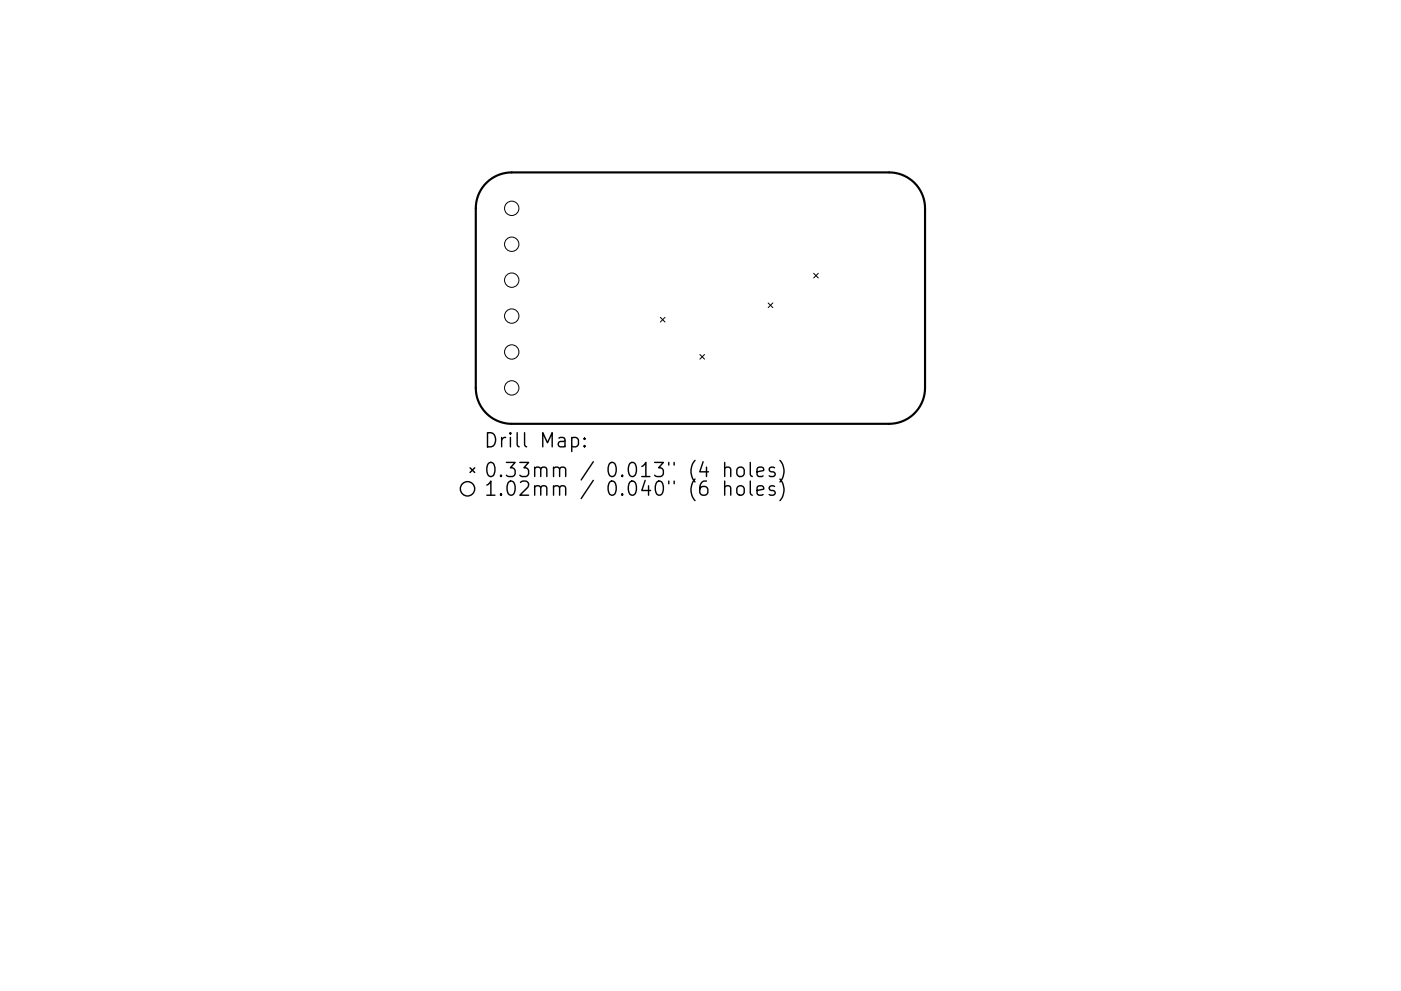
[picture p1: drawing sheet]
<svg xmlns="http://www.w3.org/2000/svg" width="297mm" height="210mm" viewBox="0 0 297 210" stroke-linecap="round" stroke-linejoin="round" font-family="sans-serif">
<defs><g id="words">
<g font-size="4.2">
<text x="102.6" y="94.9">Drill Map:</text>
<text x="102.6" y="101.2">0.33mm / 0.013&quot; (4 holes)</text>
<text x="102.6" y="105.2">1.02mm / 0.040&quot; (6 holes)</text>
</g>
</g></defs>
<path d="M103.1 38.8a7.6 7.6 0 0 1 5.4-2.2h80a7.6 7.6 0 0 1 7.6 7.6v38.1a7.6 7.6 0 0 1-7.6 7.6h-80a7.6 7.6 0 0 1-7.6-7.6v-38.1a7.6 7.6 0 0 1 2.2-5.4z" fill="none" stroke="#000" stroke-width=".46"/>
<g fill="none" stroke="#000" stroke-width=".21">
<path d="M172.5 58l1 1M173.5 58l-1 1M140 67.3l1 1M141 67.3l-1 1M148.4 75.2l1 1M149.4 75.2l-1 1M162.9 64.3l1 1M163.9 64.3l-1 1"/>
<circle cx="108.5" cy="59.4" r="1.52"/>
<circle cx="108.5" cy="44.2" r="1.52"/>
<circle cx="108.5" cy="51.8" r="1.52"/>
<circle cx="108.5" cy="67.1" r="1.52"/>
<circle cx="108.5" cy="74.7" r="1.52"/>
<circle cx="108.5" cy="82.3" r="1.52"/>
</g>
<g fill="none" stroke="#000" stroke-width=".3">
<path d="M99.7 99.3l.9 .9M100.6 99.3l-.9 .9M121.2 92.9l.9-.1 .5 .6v.8l-.2 .5-.3 .1-.9-.1M123.9 94.5l.2 .2-.2 .1-.1-.1 .1-.2v.3M123.9 92.9l.2 .2-.2 .1-.1-.1 .1-.2v.3M153.6 99.4a.74 .74 0 0 1 1.3 .1v1.6M153.6 98.1v3M156.4 99.4a.81 .81 0 0 1 .8-.3 .81 .81 0 0 1 .6 .6v.8a.81 .81 0 0 1-.8 .6 .81 .81 0 0 1-.8-.6v-.8zM159.1 98.1v2.6l.4 .4M164.2 99.2l-.7-.1-.4 .4 .1 .5 1 .2 .2 .3-.2 .5-.3 .1-.8-.1M165.4 97.7a3.4 3.4 0 0 1 0 4.5M153.6 103.4a.75 .75 0 0 1 1.3 .1v1.6"/>
<path d="M153.6 102.1v3M156.5 103.2a.81 .81 0 0 1 1.3 .4v.9a.81 .81 0 0 1-.8 .6 .81 .81 0 0 1-.8-.6v-.9zM159.1 102.1v2.5l.4 .5M160.5 100.1l1.4-.3-.1-.6-.9-.1-.4 .4v1.2l.1 .3 .3 .1 .9-.1M160.5 104.1l1.4-.3-.1-.6-.9-.1-.4 .4v1.1l.1 .3 .3 .2 .9-.2M164.2 103.2l-.7-.1-.4 .4 .1 .4 1 .3 .2 .3-.2 .4-.3 .2-.8-.2M165.4 101.6a3.4 3.4 0 0 1 0 4.6"/>
<circle cx="99.1" cy="103.7" r="1.52"/>
</g>
<use href="#words"/>
</svg>
